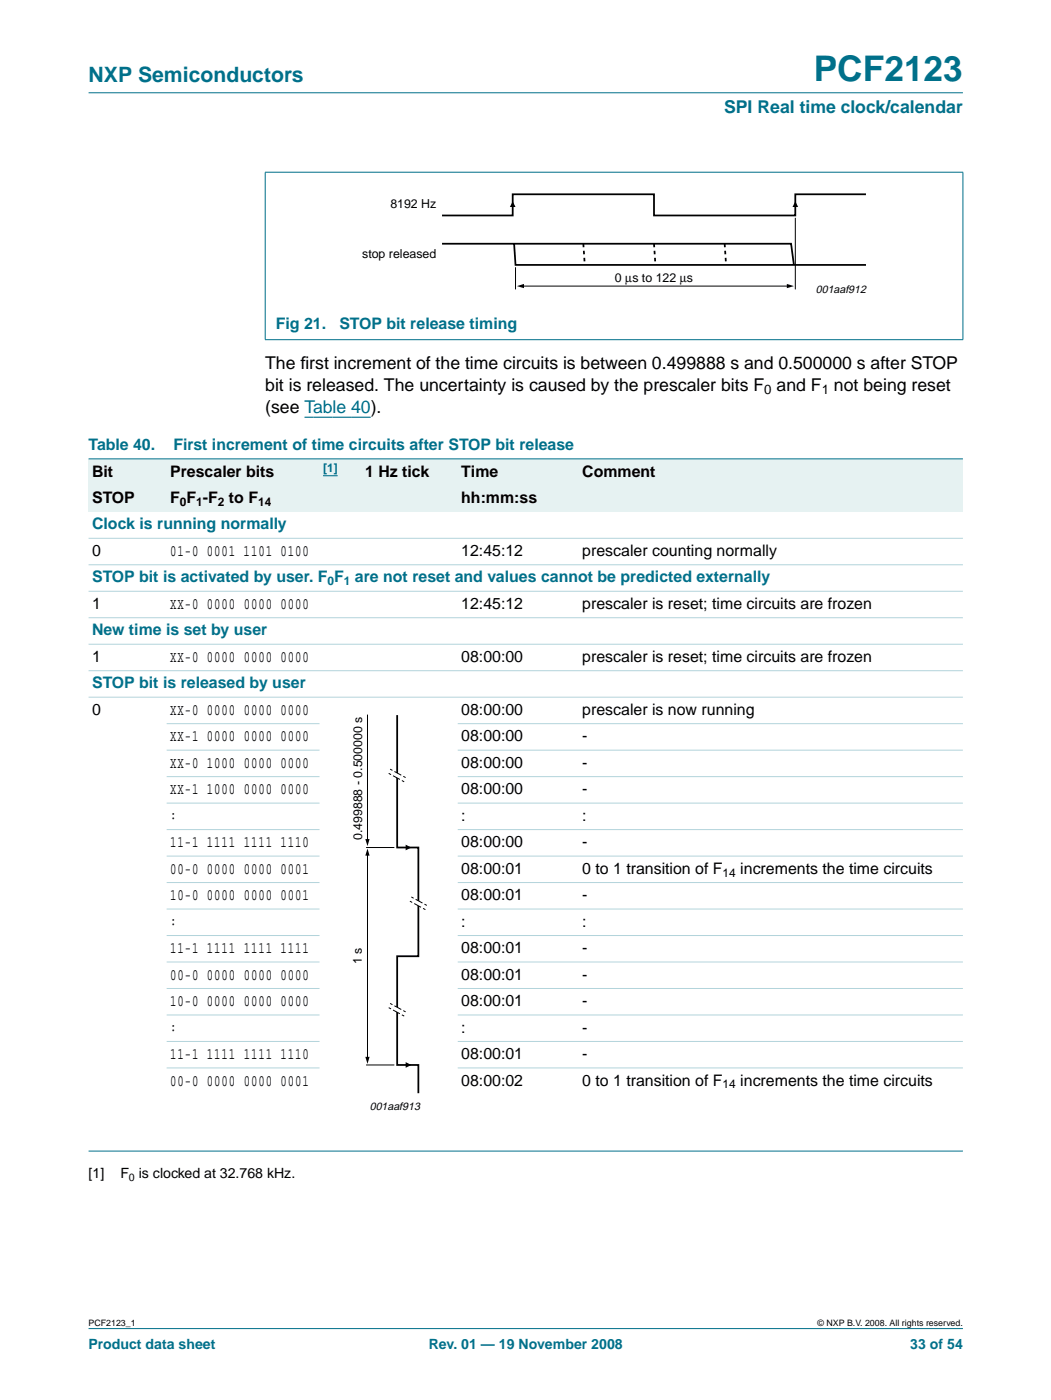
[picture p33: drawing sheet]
<svg xmlns="http://www.w3.org/2000/svg" width="210mm" height="280mm" viewBox="0 0 210 280" stroke-linecap="round" stroke-linejoin="round" font-family="sans-serif">
<defs><g id="words">
<text font-size="7.1" fill="#00708a" x="162.5" y="16.2">PCF2123</text>
<text font-size="4.2" fill="#00708a" x="17.7" y="16.4">NXP Semiconductors</text>
<text font-size="3.5" fill="#00708a" x="144.6" y="22.7">SPI Real time clock/calendar</text>
<g font-size="3.5">
<text x="53" y="73.8">The f</text>
<text x="60" y="73.8">irst increment of the time circuits is between 0.499888 s and 0.500000 s after STOP</text>
<text x="53" y="82.6">(see Table 40).</text>
<text x="53" y="78.2">bit is released. The uncertainty is caused by the prescaler bits F and F not being reset</text>
</g>
<g font-size="3.2" fill="#00708a">
<text x="55.1" y="65.8">Fig 21.</text>
<text x="67.8" y="65.8">STOP bit release timing</text>
<text x="17.7" y="89.9">Table 40.</text>
<text x="34.6" y="89.9">First increment of time circuits after STOP bit release</text>
<text x="18.4" y="105.8">Clock is running normally</text>
<text x="18.4" y="116.4">STOP bit is activated by user. F F are not reset and values cannot be predicted externally</text>
<text x="18.4" y="127">New time is set by user</text>
<text x="18.4" y="137.6">STOP bit is released by user</text>
</g>
<g font-size="3.2">
<text x="18.4" y="95.2">Bit</text>
<text x="34" y="95.2">Prescaler bits</text>
<text x="72.9" y="95.2">1 Hz tick</text>
<text x="92.1" y="95.2">Time</text>
<text x="116.3" y="95.2">Comment</text>
<text x="18.4" y="100.5">STOP</text>
<text x="34" y="100.5">F F -F to F</text>
<text x="92.1" y="100.5">hh:mm:ss</text>
<text x="18.4" y="111.1">0</text>
<text x="34" y="111.1">01-0 0001 1101 0100</text>
<text x="92.1" y="111.1">12:45:12</text>
<text x="116.3" y="111.1">prescaler counting normally</text>
<text x="18.4" y="121.7">1</text>
<text x="34" y="121.7">XX-0 0000 0000 0000</text>
<text x="92.1" y="121.7">12:45:12</text>
<text x="116.3" y="121.7">prescaler is reset; time circuits are frozen</text>
<text x="18.4" y="132.3">1</text>
<text x="34" y="132.3">XX-0 0000 0000 0000</text>
<text x="92.1" y="132.3">08:00:00</text>
<text x="116.3" y="132.3">prescaler is reset; time circuits are frozen</text>
<text x="18.4" y="142.8">0</text>
<text x="34" y="142.8">XX-0 0000 0000 0000</text>
<text x="92.1" y="142.8">08:00:00</text>
<text x="116.3" y="142.8">prescaler is now running</text>
<text x="34" y="148.1">XX-1 0000 0000 0000</text>
<text x="92.1" y="148.1">08:00:00</text>
<text x="116.3" y="148.1">-</text>
<text x="34" y="153.4">XX-0 1000 0000 0000</text>
<text x="92.1" y="153.4">08:00:00</text>
<text x="116.3" y="153.4">-</text>
<text x="34" y="158.7">XX-1 1000 0000 0000</text>
<text x="92.1" y="158.7">08:00:00</text>
<text x="116.3" y="158.7">-</text>
<text x="34" y="164">:</text>
<text x="92.1" y="164">:</text>
<text x="116.3" y="164">:</text>
<text x="34" y="169.3">11-1 1111 1111 1110</text>
<text x="92.1" y="169.3">08:00:00</text>
<text x="116.3" y="169.3">-</text>
<text x="34" y="174.6">00-0 0000 0000 0001</text>
<text x="34" y="179.9">10-0 0000 0000 0001</text>
<text x="92.1" y="174.6">08:00:01</text>
<text x="92.1" y="179.9">08:00:01</text>
<text x="116.3" y="174.6">0 to 1 transition of F</text>
<text x="116.3" y="179.9">-</text>
<text x="147.9" y="174.6">increments the time circuits</text>
<text x="34" y="185.2">:</text>
<text x="92.1" y="185.2">:</text>
<text x="116.3" y="185.2">:</text>
<text x="34" y="190.5">11-1 1111 1111 1111</text>
<text x="92.1" y="190.5">08:00:01</text>
<text x="116.3" y="190.5">-</text>
<text x="34" y="195.8">00-0 0000 0000 0000</text>
<text x="92.1" y="195.8">08:00:01</text>
<text x="116.3" y="195.8">-</text>
<text x="34" y="201.1">10-0 0000 0000 0000</text>
<text x="92.1" y="201.1">08:00:01</text>
<text x="116.3" y="201.1">-</text>
<text x="34" y="206.3">:</text>
<text x="92.1" y="206.3">:</text>
<text x="116.3" y="206.3">-</text>
<text x="34" y="211.6">11-1 1111 1111 1110</text>
<text x="92.1" y="211.6">08:00:01</text>
<text x="116.3" y="211.6">-</text>
<text x="34" y="216.9">00-0 0000 0000 0001</text>
<text x="92.1" y="216.9">08:00:02</text>
<text x="116.3" y="216.9">0 to 1 transition of F</text>
<text x="147.9" y="216.9">increments the time circuits</text>
</g>
<g font-size="2.8">
<text x="17.7" y="235.4">[1]</text>
<text x="24" y="235.4">F is clocked at 32.768 kHz.</text>
</g>
<g font-size="2.8" fill="#00708a">
<text x="17.7" y="269.5">Product data sheet</text>
<text x="85.6" y="269.5">Rev. 01 — 19 November 2008</text>
<text x="181.8" y="269.5">33 of 54</text>
</g>
<g font-size="2.6">
<text x="152.6" y="78.8">0</text>
<text x="164.1" y="78.8">1</text>
</g>
<g font-size="2.5">
<text x="78" y="41.6">8192 Hz</text>
<text x="72.3" y="51.5">stop released</text>
<text x="122.8" y="56.3">0 µs to 122 µs</text>
<text x="72.3" y="167.9" transform="rotate(-90 72.3 167.9)">0.499888 - 0.500000 s</text>
<text x="72.3" y="192.7" transform="rotate(-90 72.3 192.7)">1 s</text>
</g>
<text font-size="2.4" fill="#00f" x="64.5" y="94.3">[1]</text>
<g font-size="2.4">
<text x="35.9" y="101.1">0</text>
<text x="39.2" y="101.1">1</text>
<text x="43.5" y="101.1">2</text>
<text x="51.5" y="101.1">14</text>
<text x="144.3" y="175.2">14</text>
<text x="144.3" y="217.5">14</text>
</g>
<g font-size="2.4" fill="#00708a">
<text x="65.4" y="117">0</text>
<text x="68.7" y="117">1</text>
</g>
<g font-size="2.2">
<text x="162.9" y="58.6">001aaf912</text>
<text x="73.9" y="221.8">001aaf913</text>
</g>
<text font-size="2.1" x="25.8" y="235.9">0</text>
<g font-size="1.8">
<text x="17.7" y="264.9">PCF2123_1</text>
<text x="163.3" y="264.9">© NXP B.V. 2008. All rights reserved.</text>
</g>
</g></defs>
<g fill="#00708a" stroke="#00708a" stroke-width=".2">
<path d="M17.7 265.5h174.6z"/>
<path d="M17.7 18.5h174.6z"/>
<path d="M53 34.5v33.3z"/>
<path d="M192.3 34.5v33.3z"/>
<path d="M52.9 34.4h139.5z"/>
<path d="M52.9 67.9h139.5z"/>
</g>
<path d="M60.8 83.4h13.2" fill="none" stroke="#00f" stroke-width=".21"/>
<path d="M102.4 40.2l.6 1.2h-1.2zM103.2 57.2l1.5-.5v.9zM157.1 56.7l1.5 .5-1.5 .4zM158.8 40.2l.6 1.2h-1.1z" fill="#000"/>
<path d="M103 53.5v4.2M104.1 57.2h53.3M158.8 43.6v14.1" fill="none" stroke="#000" stroke-width=".2"/>
<path d="M172.9 38.8h-14.1v4.3h-28.2v-4.3h-28.2v4.3h-14.1M88.3 48.7h69.7l.6 4.2M102.7 48.7l.3 4.2h69.9" fill="none" stroke="#000" stroke-width=".35"/>
<path d="M116.5 48.7l.3 4.2M130.6 48.7l.3 4.2M144.7 48.7l.3 4.2" fill="none" stroke="#000" stroke-width=".35" stroke-dasharray=".7" stroke-linecap="butt"/>
<g fill="#e6f2f2">
<path d="M17.7 91.7h15.6v5.3h-15.6z" fill-rule="evenodd"/>
<path d="M33.3 91.7h30.5v5.3h-30.5z" fill-rule="evenodd"/>
<path d="M63.8 91.7h8.4v10.6h-8.4z" fill-rule="evenodd"/>
</g>
<path d="M64.5 95.1h2.9z" fill="#00f" stroke="#00f" stroke-width=".21"/>
<g fill="#e6f2f2">
<path d="M72.2 91.7h19.2v10.6h-19.2z" fill-rule="evenodd"/>
<path d="M91.4 91.7h24.2v5.3h-24.2z" fill-rule="evenodd"/>
<path d="M115.6 91.7h76.7v10.6h-76.7z" fill-rule="evenodd"/>
<path d="M17.7 97h15.6v5.3h-15.6z" fill-rule="evenodd"/>
<path d="M33.3 97h30.5v5.3h-30.5z" fill-rule="evenodd"/>
<path d="M91.4 97h24.2v5.3h-24.2z" fill-rule="evenodd"/>
</g>
<g fill="#00708a" stroke="#00708a" stroke-width=".2">
<path d="M17.7 91.7h174.6z"/>
<path d="M17.7 230h174.6z"/>
</g>
<g fill="#b3d4db" stroke="#b3d4db" stroke-width=".2">
<path d="M17.7 107.6h174.6z"/>
<path d="M17.7 112.9h174.6z"/>
<path d="M17.7 118.1h174.6z"/>
<path d="M17.7 123.4h174.6z"/>
<path d="M17.7 128.7h174.6z"/>
<path d="M17.7 134h174.6z"/>
<path d="M17.7 139.3h174.6z"/>
<path d="M33.3 144.6h30.5z"/>
<path d="M91.4 144.6h100.9z"/>
<path d="M33.3 149.9h30.5z"/>
<path d="M91.4 149.9h100.9z"/>
<path d="M33.3 155.2h30.5z"/>
<path d="M91.4 155.2h100.9z"/>
<path d="M33.3 160.5h30.5z"/>
<path d="M91.4 160.5h100.9z"/>
<path d="M33.3 165.8h30.5z"/>
<path d="M91.4 165.8h100.9z"/>
<path d="M33.3 171.1h30.5z"/>
<path d="M91.4 171.1h100.9z"/>
<path d="M33.3 176.4h30.5z"/>
<path d="M91.4 176.4h100.9z"/>
<path d="M33.3 181.6h30.5z"/>
<path d="M91.4 181.6h100.9z"/>
<path d="M33.3 186.9h30.5z"/>
<path d="M91.4 186.9h100.9z"/>
<path d="M33.3 192.2h30.5z"/>
<path d="M91.4 192.2h100.9z"/>
<path d="M33.3 197.5h30.5z"/>
<path d="M91.4 197.5h100.9z"/>
<path d="M33.3 202.8h30.5z"/>
<path d="M91.4 202.8h100.9z"/>
<path d="M33.3 208.1h30.5z"/>
<path d="M91.4 208.1h100.9z"/>
<path d="M33.3 213.4h30.5z"/>
<path d="M91.4 213.4h100.9z"/>
</g>
<path d="M73 167.7h.8l-.4 1.4zM73.4 169.6l.4 1.4h-.8zM81 168.8l1.1 .6-1.1 .5zM73 211.2h.8l-.4 1.4zM81 212.2l1.1 .6-1.1 .6z" fill="#000"/>
<path d="M73.4 142.9v25M73.4 170.7v40.6" fill="none" stroke="#000" stroke-width=".2"/>
<path d="M79.3 142.9v26.5h4.3v21.7h-4.3v21.7h4.3v5.7" fill="none" stroke="#000" stroke-width=".35"/>
<path d="M82.1 179.2l3.1 1.7-.2 .9-3.1-1.7z" fill="#fff"/>
<path d="M82.1 179.2l3.1 1.7M81.9 180.1l3.1 1.7" fill="none" stroke="#000" stroke-width=".2" stroke-dasharray=".5 .5 1.6 .5 .5" stroke-linecap="butt"/>
<path d="M77.9 200.5l3.1 1.7-.3 .8-3.1-1.6z" fill="#fff"/>
<path d="M77.6 201.4l3.1 1.6M77.9 200.5l3.1 1.7" fill="none" stroke="#000" stroke-width=".2" stroke-dasharray=".5 .5 1.6 .5 .5" stroke-linecap="butt"/>
<path d="M77.9 153.7l3.1 1.7-.3 .8-3.1-1.7z" fill="#fff"/>
<path d="M77.6 154.5l3.1 1.7M77.9 153.7l3.1 1.7" fill="none" stroke="#000" stroke-width=".2" stroke-dasharray=".5 .5 1.6 .5 .5" stroke-linecap="butt"/>
<path d="M73.1 169.4h5.7M73.1 212.8h5.7" fill="none" stroke="#000" stroke-width=".2"/>
<use href="#words"/>
</svg>
